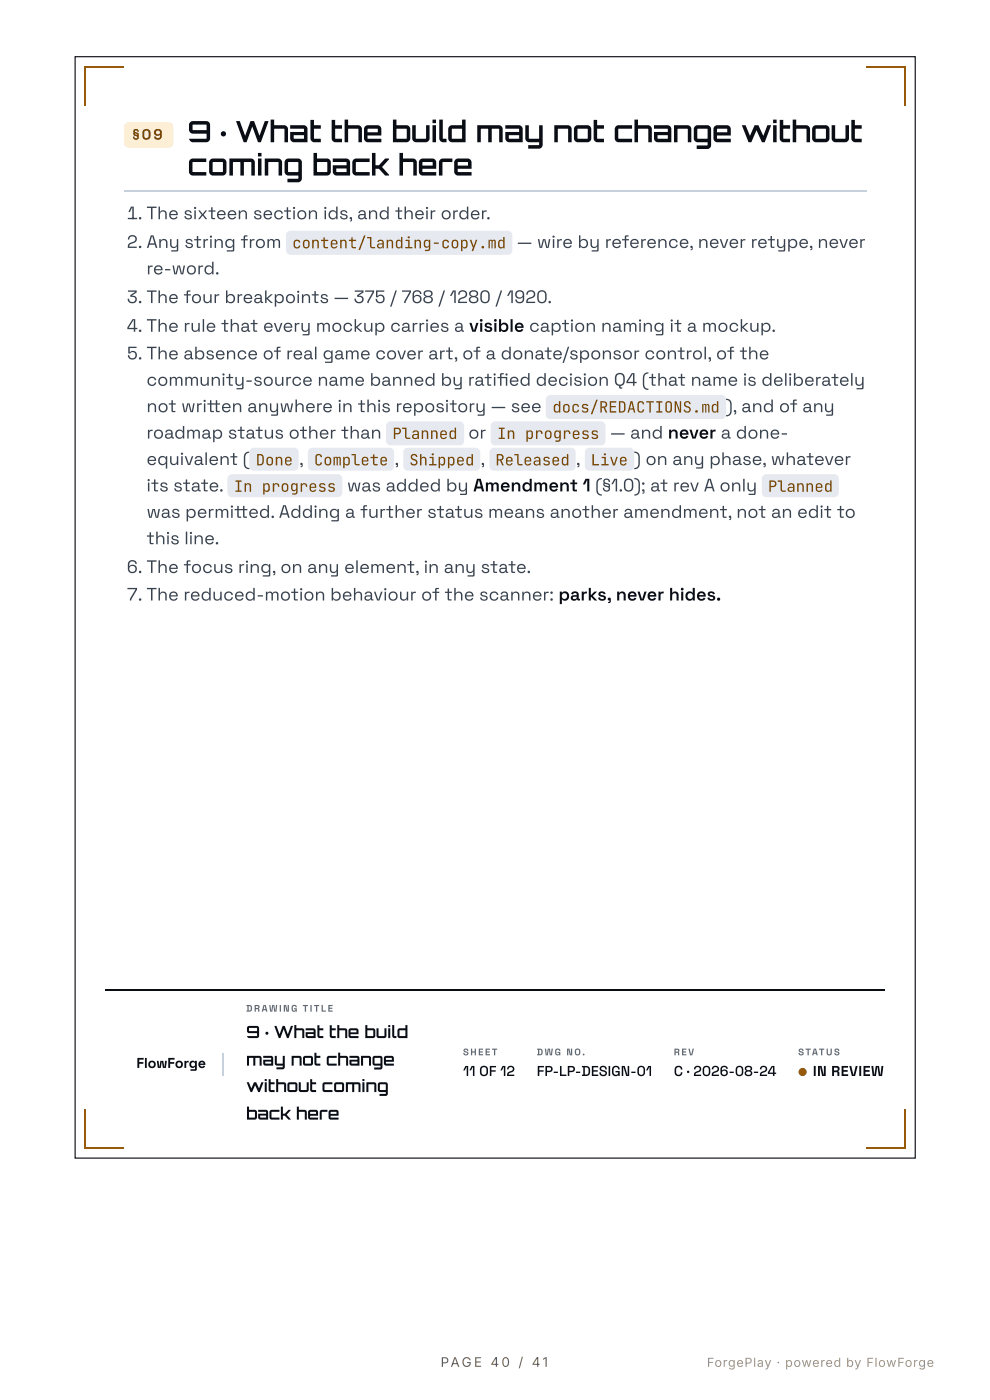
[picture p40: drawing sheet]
<svg xmlns="http://www.w3.org/2000/svg" width="210mm" height="297mm" viewBox="0 0 210 297" stroke-linecap="round" stroke-linejoin="round" font-family="sans-serif">
<defs><g id="words">
<g font-size="6.2" fill="#0b0d14">
<text x="39.7" y="30.2">9 · What the build may not change without</text>
<text x="39.7" y="37.2">coming back here</text>
</g>
<g font-size="3.8" fill="#39434f">
<text x="26.9" y="46.5">1. The sixteen section ids, and their order.</text>
<text x="26.9" y="52.6">2. Any string from</text>
<text x="109.5" y="52.6">— wire by reference, never retype, never</text>
<text x="31" y="58.2">re-word.</text>
<text x="26.9" y="64.3">3. The four breakpoints — 375 / 768 / 1280 / 1920.</text>
<text x="26.9" y="70.4">4. The rule that every mockup carries a visible caption naming it a mockup.</text>
<text x="26.9" y="76.2">5. The absence of real game cover art, of a donate/sponsor control, of the</text>
<text x="31" y="81.8">community-source name banned by ratifed decision Q4 (that name is deliberately</text>
<text x="105.3" y="81.8">i</text>
<text x="31" y="87.4">not writen anywhere in this repository — see</text>
<text x="43.9" y="87.4">t</text>
<text x="153.9" y="87.4">), and of any</text>
<text x="31" y="93">roadmap status other than</text>
<text x="99.3" y="93">or</text>
<text x="129.2" y="93">— and never a done-</text>
<text x="31" y="98.6">equivalent (</text>
<text x="63.4" y="98.6">,</text>
<text x="83.6" y="98.6">,</text>
<text x="101.9" y="98.6">,</text>
<text x="122.1" y="98.6">,</text>
<text x="134.4" y="98.6">) on any phase, whatever</text>
<text x="31" y="104.3">its state.</text>
<text x="73.6" y="104.3">was added by Amendment 1 (§1.0); at rev A only</text>
<text x="31" y="109.9">was permited. Adding a further status means another amendment, not an edit to</text>
<text x="49.6" y="109.9">t</text>
<text x="31" y="115.5">this line.</text>
<text x="26.9" y="121.6">6. The focus ring, on any element, in any state.</text>
<text x="26.9" y="127.4">7. The reduced-motion behaviour of the scanner: parks, never hides.</text>
</g>
<g font-size="3.6" fill="#0b0d14">
<text x="52.2" y="220.2">9 · What the build</text>
<text x="52.2" y="226.1">may not change</text>
<text x="52.2" y="231.7">without coming</text>
<text x="52.2" y="237.5">back here</text>
</g>
<g font-size="3.3" fill="#7a4600">
<text x="62" y="52.7">content/landing-copy.md</text>
<text x="117.1" y="87.5">docs/REDACTIONS.md</text>
<text x="83.2" y="93.1">Planned</text>
<text x="105.4" y="93.1">In progress</text>
<text x="54.2" y="98.7">Done</text>
<text x="66.6" y="98.7">Complete</text>
<text x="86.8" y="98.7">Shipped</text>
<text x="105" y="98.7">Released</text>
<text x="125.2" y="98.7">Live</text>
<text x="49.6" y="104.3">In progress</text>
<text x="162.8" y="104.3">Planned</text>
</g>
<text font-size="3.2" fill="#7a4600" x="28.1" y="29.6">§09</text>
<g font-size="3" fill="#0b0d14">
<text x="28.9" y="226.6">FlowForge</text>
<text x="98.2" y="228.3">11 OF 12</text>
<text x="113.8" y="228.3">FP-LP-DESIGN-01</text>
<text x="142.9" y="228.3">C · 2026-08-24</text>
<text x="172.3" y="228.3">IN REVIEW</text>
</g>
<g font-size="2.8" fill="#6b6358">
<text x="93.4" y="290">PAG E 4</text>
<text x="106.3" y="290">0 / 41</text>
</g>
<text font-size="2.6" fill="#9a9387" x="149.9" y="290">ForgePlay · powered by FlowForge</text>
<g font-size="2" fill="#5e6a7a">
<text x="52.2" y="214.6">DRAWING TITLE</text>
<text x="98.2" y="223.9">SHEET</text>
<text x="113.8" y="223.9">DWG NO.</text>
<text x="142.9" y="223.9">REV</text>
<text x="169.2" y="223.9">STATUS</text>
</g>
</g></defs>
<path d="M15.9 12h178.1v233.7h-178.1z" fill="none" stroke="#0b0d14" stroke-width=".24"/>
<g fill="#e6eaf0">
<path d="M60.9 49.2l.7-.3h46.1a.97 .97 0 0 1 .9 1v3.2a.98 .98 0 0 1-.9 1h-46.1a.98 .98 0 0 1-1-1v-3.2z"/>
<path d="M116 84.1l.7-.3h36.3a.97 .97 0 0 1 1 1v3.1a.98 .98 0 0 1-1 1h-36.3a.98 .98 0 0 1-1-1v-3.1z"/>
<path d="M82.1 89.7l.7-.3h14.6a.97 .97 0 0 1 1 1v3.1a.98 .98 0 0 1-1 1h-14.6a.98 .98 0 0 1-1-1v-3.1z"/>
<path d="M104.3 89.7l.7-.3h22.4a.97 .97 0 0 1 1 1v3.1a.98 .98 0 0 1-1 1h-22.4a.98 .98 0 0 1-1-1v-3.1z"/>
<path d="M53.1 95.3l.7-.3h8.5a.97 .97 0 0 1 1 1v2.9a.98 .98 0 0 1-1 1h-8.5a.98 .98 0 0 1-1-1v-2.9z"/>
<path d="M65.6 95.3l.6-.3h16.4a.97 .97 0 0 1 .9 1v2.9a.98 .98 0 0 1-.9 1h-16.4a.98 .98 0 0 1-.9-1v-2.9z"/>
<path d="M85.8 95.3l.7-.3h14.3a.97 .97 0 0 1 1 1v2.9a.98 .98 0 0 1-1 1h-14.3a.98 .98 0 0 1-1-1v-2.9z"/>
<path d="M104 95.3l.7-.3h16.4a.97 .97 0 0 1 .9 1v2.9a.98 .98 0 0 1-.9 1h-16.4a.98 .98 0 0 1-.9-1v-2.9z"/>
<path d="M124.3 95.3l.7-.3h8.5a.97 .97 0 0 1 1 1v2.9a.98 .98 0 0 1-1 1h-8.5a.98 .98 0 0 1-1-1v-2.9z"/>
<path d="M48.5 100.9l.7-.3h22.4a.97 .97 0 0 1 1 1v2.9a.97 .97 0 0 1-1 1h-22.4a.97 .97 0 0 1-1-1v-2.9z"/>
<path d="M161.8 100.9l.7-.3h14.4a.97 .97 0 0 1 .9 1v2.9a.97 .97 0 0 1-.9 1h-14.4a.97 .97 0 0 1-1-1v-2.9z"/>
</g>
<path d="M26.3 40.5h157.4" fill="none" stroke="#c6d0dd" stroke-width=".24"/>
<path d="M26.6 26.2l.7-.2h8.5a.97 .97 0 0 1 1 .9v3.4a.97 .97 0 0 1-1 1h-8.5a.97 .97 0 0 1-1-1v-3.4z" fill="#fdefd6"/>
<path d="M22.4 210.1h165.2" fill="none" stroke="#0b0d14" stroke-width=".24"/>
<path d="M47.4 223.4v4.9" fill="none" stroke="#c6d0dd" stroke-width=".24"/>
<circle cx="170.2" cy="227.4" r=".85" fill="#965600"/>
<path d="M18 14.2h8.3M18.1 14.1v8.3M183.7 14.2h8.3M191.8 14.1v8.3M18.1 235.3v8.3M191.8 235.3v8.3M18 243.5h8.3M183.7 243.5h8.3" fill="none" stroke="#965600" stroke-width=".24"/>
<use href="#words"/>
</svg>
